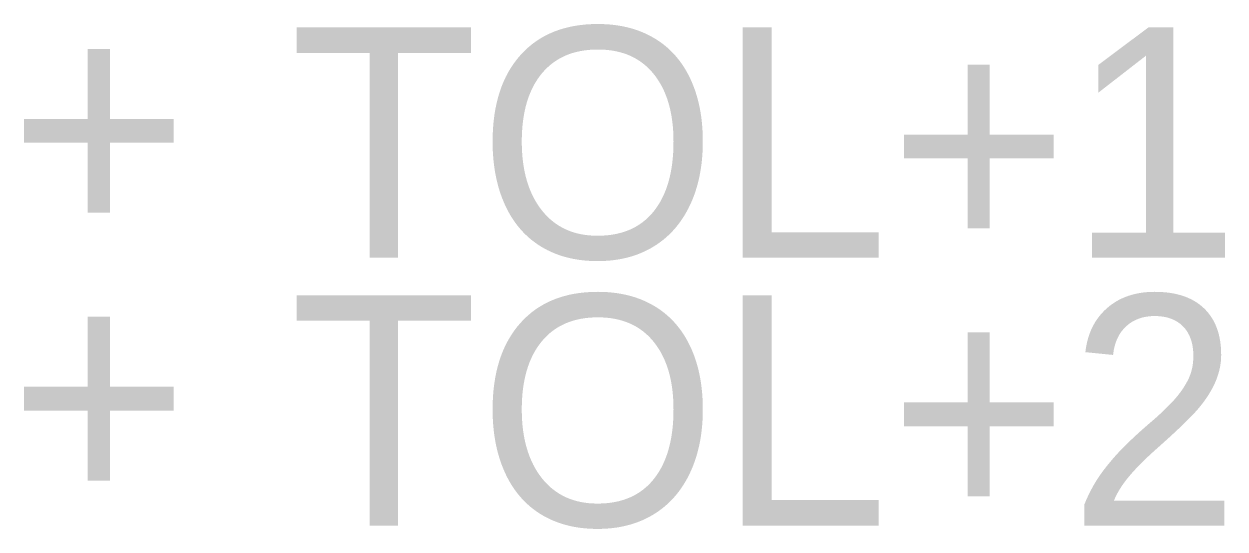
# Model space of a CAD drawing. Extents: x 112.9 to 123.3, y 226.6 to 231.
import ezdxf

# ---------------------------------------------------------------- set-up
doc = ezdxf.new("R2010")
doc.units = 0
doc.header["$LTSCALE"] = 5
doc.linetypes.add('CONTINU', pattern=[0])
doc.layers.get('0').update_dxf_attribs({"linetype": 'CONTINU'})

msp = doc.modelspace()

# ---------------------------------------------------------------- texts
at = {"color": 0}
for tag, p in [('TOL+1', (115.164, 228.942)), ('TOL+2', (115.164, 226.617))]:
    msp.add_attdef(tag, p, '0.00', height=2, dxfattribs=at)
at = {"color": 0, "flags": 2}
for p in [(112.725, 229.078), (112.725, 226.752)]:
    msp.add_attdef('+', p, '+', height=2, dxfattribs=at)

doc.saveas('drawing.dxf')
